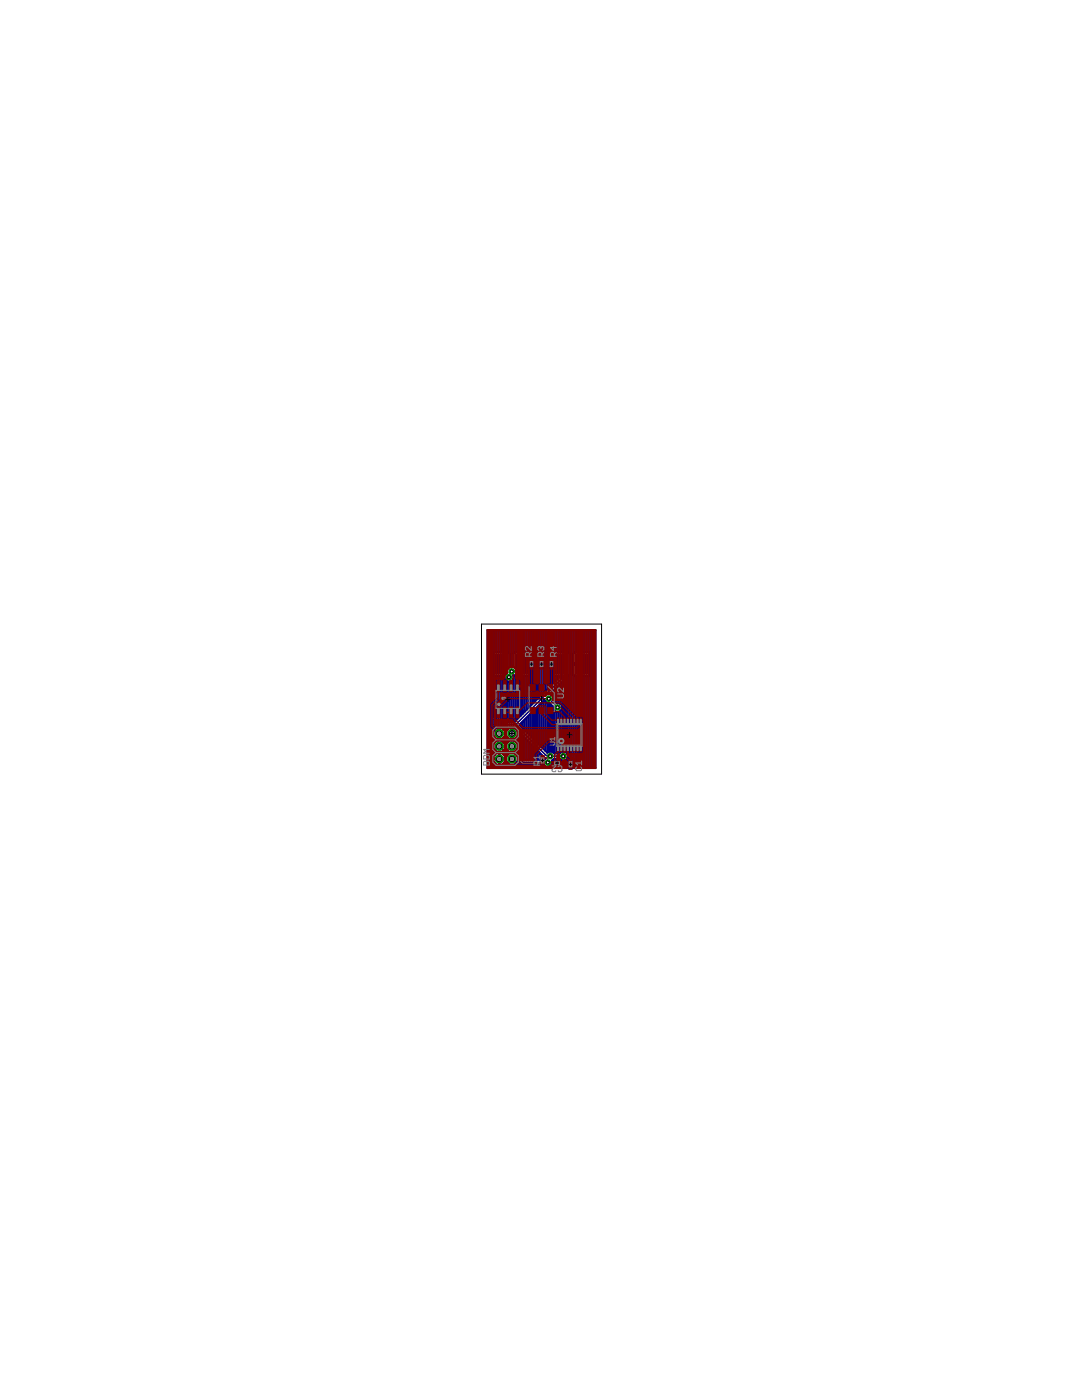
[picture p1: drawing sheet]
<svg xmlns="http://www.w3.org/2000/svg" width="216mm" height="279mm" viewBox="0 0 216 279" stroke-linecap="round" stroke-linejoin="round" font-family="sans-serif">
<path d="M100.1 132.3v.5zM99.8 132.5h.5zM104.1 132.3v.5zM103.8 132.5h.5zM112.1 132.3v.5zM111.8 132.5h.5zM116 132.3v.5zM115.8 132.5h.5z" fill="#000" stroke="#000" stroke-width=".2"/>
<g fill="#000080" stroke="#000080" stroke-width=".2">
<path d="M110.8 130.6h2.5v3.9h-2.5z"/>
<path d="M98.9 130.6h2.4v3.9h-2.4z"/>
<path d="M102.8 130.6h2.5v3.9h-2.5z"/>
<path d="M114.8 130.6h2.4v3.9h-2.4z"/>
</g>
<g fill="#000080" stroke="#000080" stroke-width=".42">
<path d="M118.8 125.8v27.5z"/>
<path d="M97.3 153.3h21.5z"/>
<path d="M97.3 125.8v27.5z"/>
<path d="M97.3 125.8h21.5z"/>
<path d="M98.4 151.4h1.2z"/>
<path d="M99.6 151.4v.1z"/>
<path d="M98.4 151.5h1.2z"/>
<path d="M98.4 151.5v.5z"/>
<path d="M98.4 152l.7 .7z"/>
<path d="M99.1 152.7h.5z"/>
<path d="M99.6 151.5v1.2z"/>
<path d="M99.6 151.5h.1z"/>
<path d="M99.7 151.5v1.2z"/>
<path d="M99.7 152.7h.4z"/>
<path d="M100.1 152.7l.7-.7z"/>
<path d="M100.8 151.5v.5z"/>
<path d="M99.7 151.5h1.1z"/>
<path d="M99.7 151.4v.1z"/>
<path d="M99.7 151.4h1.1z"/>
<path d="M100.8 151v.4z"/>
<path d="M100.1 150.2l.7 .8z"/>
<path d="M99.7 150.2h.4z"/>
<path d="M99.7 150.2v1.2z"/>
<path d="M99.6 151.4h.1z"/>
<path d="M99.6 150.2v1.2z"/>
<path d="M99.1 150.2h.5z"/>
<path d="M99.1 150.2l-.7 .8z"/>
<path d="M98.4 151v.4z"/>
<path d="M101 151v.9z"/>
<path d="M101 151.9l.7 .7z"/>
<path d="M101.7 152.6h.9z"/>
<path d="M103.3 151.9l-.7 .7z"/>
<path d="M103.3 151.8v.1z"/>
<path d="M103.3 151.8l.9 .9z"/>
<path d="M104.2 152.7h.4z"/>
<path d="M104.6 152.7h3.9z"/>
<path d="M108.5 152.7l.3 .2z"/>
<path d="M108.8 152.9l.3 .2z"/>
<path d="M109.1 153.1h.4z"/>
<path d="M109.5 153.1l.3-.2z"/>
<path d="M109.8 152.9l.3-.2z"/>
<path d="M110.2 152.3l-.1 .4z"/>
<path d="M110.2 152v.3z"/>
<path d="M110.1 151.8l.1 .2z"/>
<path d="M110.1 151.8l.2-.1z"/>
<path d="M110.5 151.4l-.2 .3z"/>
<path d="M110.5 151.4h1.2z"/>
<path d="M111.7 151.4l.2 .3z"/>
<path d="M111.9 151.7l.3 .1z"/>
<path d="M112.2 151.8h.4z"/>
<path d="M112.6 151.8l.3-.1z"/>
<path d="M112.9 151.7l.3-.3z"/>
<path d="M113.3 151.1l-.1 .3z"/>
<path d="M113.3 150.7v.4z"/>
<path d="M113.2 150.4l.1 .3z"/>
<path d="M112.9 150.1l.3 .3z"/>
<path d="M112.6 150l.3 .1z"/>
<path d="M112.2 150h.4z"/>
<path d="M111.9 150.1l.3-.1z"/>
<path d="M111.7 150.3l.2-.2z"/>
<path d="M110.5 150.3h1.2z"/>
<path d="M110.3 150.1l.2 .2z"/>
<path d="M110 150l.3 .1z"/>
<path d="M109.6 150h.4z"/>
<path d="M109.3 150.1l.3-.1z"/>
<path d="M109.3 150.1l-.1 .1z"/>
<path d="M103.7 144.7l5.5 5.5z"/>
<path d="M103.7 144.7l4.9-5z"/>
<path d="M108.6 139.7l.1 .2z"/>
<path d="M108.7 139.9l.3 .3z"/>
<path d="M109 140.2l.3 .1z"/>
<path d="M109.3 140.3h.4z"/>
<path d="M109.7 140.3l.6 .7z"/>
<path d="M110.3 141v.4z"/>
<path d="M110.3 141.4l.2 .3z"/>
<path d="M110.5 141.7l.2 .2z"/>
<path d="M110.7 141.9l.4 .2z"/>
<path d="M111.1 142.1h.3z"/>
<path d="M111.4 142.1l.4-.2z"/>
<path d="M111.8 141.9l.2-.2z"/>
<path d="M112.2 141.4l-.2 .3z"/>
<path d="M112.2 141v.4z"/>
<path d="M112 140.7l.2 .3z"/>
<path d="M111.8 140.4l.2 .3z"/>
<path d="M111.4 140.3l.4 .1z"/>
<path d="M111.1 140.3h.3z"/>
<path d="M110.4 139.6l.7 .7z"/>
<path d="M110.4 139.2v.4z"/>
<path d="M110.3 138.9l.1 .3z"/>
<path d="M110 138.6l.3 .3z"/>
<path d="M109.8 138.5l.2 .1z"/>
<path d="M109.8 138.5l2.8-2.8z"/>
<path d="M112.6 135.3v.4z"/>
<path d="M112.6 134.9v.4z"/>
<path d="M112.6 134.9h.8z"/>
<path d="M113.4 134.9l.2-.3z"/>
<path d="M113.6 130.4v4.2z"/>
<path d="M113.4 130.2l.2 .2z"/>
<path d="M110.7 130.2h2.7z"/>
<path d="M110.4 130.4l.3-.2z"/>
<path d="M110.4 130.4v4.2z"/>
<path d="M110.4 134.6l.3 .3z"/>
<path d="M110.7 134.9h.8z"/>
<path d="M111.5 134.9v.4z"/>
<path d="M111.5 135.3l-8.9 8.8z"/>
<path d="M101.5 144.1h1.1z"/>
<path d="M101.1 144.1h.4z"/>
<path d="M101.1 144.1l-1.1 1.1z"/>
<path d="M99.1 145.2h.9z"/>
<path d="M99.1 145.2l-.7 .7z"/>
<path d="M98.4 145.9v1z"/>
<path d="M98.4 146.9l.7 .7z"/>
<path d="M99.1 147.6h1z"/>
<path d="M100.1 147.6l.7-.7z"/>
<path d="M100.8 146v.9z"/>
<path d="M100.8 146l.7-.8z"/>
<path d="M101.5 145.2h1.1z"/>
<path d="M102.6 145.2l6.2 6.2z"/>
<path d="M108.8 151.4l-.3 .2z"/>
<path d="M104.6 151.6h3.9z"/>
<path d="M103.1 150.1l1.5 1.5z"/>
<path d="M102.9 149.9l.2 .2z"/>
<path d="M102.9 149.9l.4-.5z"/>
<path d="M103.3 148.4v1z"/>
<path d="M102.6 147.8l.7 .6z"/>
<path d="M101.7 147.8h.9z"/>
<path d="M101.7 147.8l-.7 .6z"/>
<path d="M101 148.4v1z"/>
<path d="M101 149.4l.4 .4z"/>
<path d="M100.8 149.3l.5 .5z"/>
<path d="M100.8 148.4v.9z"/>
<path d="M100.1 147.8l.7 .6z"/>
<path d="M99.1 147.8h1z"/>
<path d="M99.1 147.8l-.7 .6z"/>
<path d="M98.4 148.4v1z"/>
<path d="M98.4 149.4l.7 .7z"/>
<path d="M99.1 150.1h1z"/>
<path d="M100.1 150.1l.8 .8z"/>
<path d="M100.9 150.9h.2z"/>
<path d="M101.1 150.9l-.1 .1z"/>
<path d="M101.7 145.2h.9z"/>
<path d="M101.7 145.2l-.7 .7z"/>
<path d="M101 145.9v1z"/>
<path d="M101 146.9l.7 .7z"/>
<path d="M101.7 147.6h.9z"/>
<path d="M102.6 147.6l.7-.7z"/>
<path d="M103.3 145.9v1z"/>
<path d="M102.6 145.2l.7 .7z"/>
<path d="M101.4 130.2l.3 .2z"/>
<path d="M98.7 130.2h2.7z"/>
<path d="M98.5 130.4l.2-.2z"/>
<path d="M98.5 130.4v4.2z"/>
<path d="M98.5 134.6l.2 .3z"/>
<path d="M98.7 134.9h1.9z"/>
<path d="M100.6 134.9v.1z"/>
<path d="M100.6 135v.3z"/>
<path d="M100.6 135.3l.2 .3z"/>
<path d="M100.8 135.6l.2 .3z"/>
<path d="M101 135.9l.4 .1z"/>
<path d="M101.4 136h.3z"/>
<path d="M101.7 136l.4-.1z"/>
<path d="M102.3 135.6l-.2 .3z"/>
<path d="M102.5 135.3l-.2 .3z"/>
<path d="M102.5 134.9v.4z"/>
<path d="M102.4 134.8l.1 .1z"/>
<path d="M102.4 134.8h.2z"/>
<path d="M102.6 134.8l.1 .1z"/>
<path d="M102.7 134.9h2.7z"/>
<path d="M105.4 134.9l.3-.3z"/>
<path d="M105.7 130.4v4.2z"/>
<path d="M105.4 130.2l.3 .2z"/>
<path d="M102.7 130.2h2.7z"/>
<path d="M102.4 130.4l.3-.2z"/>
<path d="M102.4 130.4v2.7z"/>
<path d="M102.3 133.1h.1z"/>
<path d="M101.9 133.1h.4z"/>
<path d="M101.7 133.2l.2-.1z"/>
<path d="M101.7 130.4v2.8z"/>
<path d="M116.2 130.1v2.2z"/>
<path d="M115.8 132.3h.4z"/>
<path d="M115.8 130.1v2.2z"/>
<path d="M114.8 130.1h1z"/>
<path d="M114.7 130.2l.1-.1z"/>
<path d="M114.6 130.2h.1z"/>
<path d="M114.6 130.2l-.1 .1z"/>
<path d="M114.5 130.3l-.1 .1z"/>
<path d="M114.4 130.4v.1z"/>
<path d="M114.4 130.5v1.8z"/>
<path d="M114.4 132.3h1.4z"/>
<path d="M115.8 132.3v.4z"/>
<path d="M114.4 132.7h1.4z"/>
<path d="M114.4 132.7v1.8z"/>
<path d="M114.4 134.5v.2z"/>
<path d="M114.4 134.7l.1 .1z"/>
<path d="M114.5 134.8l.1 .1z"/>
<path d="M114.6 134.9h.1z"/>
<path d="M114.7 134.9h.1z"/>
<path d="M114.8 134.9h1z"/>
<path d="M115.8 132.7v2.2z"/>
<path d="M115.8 132.7h.4z"/>
<path d="M116.2 132.7v2.2z"/>
<path d="M116.2 134.9h1.1z"/>
<path d="M117.3 134.9h.1z"/>
<path d="M117.4 134.9h.1z"/>
<path d="M117.5 134.9l.1-.1z"/>
<path d="M117.7 134.7l-.1 .1z"/>
<path d="M117.7 134.5v.2z"/>
<path d="M117.7 132.7v1.8z"/>
<path d="M116.2 132.7h1.5z"/>
<path d="M116.2 132.3v.4z"/>
<path d="M116.2 132.3h1.5z"/>
<path d="M117.7 130.5v1.8z"/>
<path d="M117.7 130.4v.1z"/>
<path d="M117.6 130.3l.1 .1z"/>
<path d="M117.5 130.2l.1 .1z"/>
<path d="M117.4 130.2h.1z"/>
<path d="M117.3 130.1l.1 .1z"/>
<path d="M116.2 130.1h1.1z"/>
<path d="M118.5 125.8v27.5z"/>
<path d="M118.2 125.8v27.5z"/>
<path d="M117.8 125.8v27.5z"/>
<path d="M117.4 134.9v18.4z"/>
<path d="M117.4 132.3v.4z"/>
<path d="M117.4 125.8v4.4z"/>
<path d="M117.1 134.9v18.4z"/>
<path d="M117.1 132.3v.4z"/>
<path d="M117.1 125.8v4.3z"/>
<path d="M116.7 134.9v18.4z"/>
<path d="M116.7 132.3v.4z"/>
<path d="M116.7 125.8v4.3z"/>
<path d="M116.3 134.9v18.4z"/>
<path d="M116.3 132.3v.4z"/>
<path d="M116.3 125.8v4.3z"/>
<path d="M115.9 132.7v20.6z"/>
<path d="M115.9 125.8v6.5z"/>
<path d="M115.5 134.9v18.4z"/>
<path d="M115.5 132.3v.4z"/>
<path d="M115.5 125.8v4.3z"/>
<path d="M115.2 134.9v18.4z"/>
<path d="M115.2 132.3v.4z"/>
<path d="M115.2 125.8v4.3z"/>
<path d="M114.8 134.9v18.4z"/>
<path d="M114.8 132.3v.4z"/>
<path d="M114.8 125.8v4.3z"/>
<path d="M114.4 134.7v18.6z"/>
<path d="M114.4 132.3v.4z"/>
<path d="M114.4 125.8v4.6z"/>
<path d="M114 125.8v27.5z"/>
<path d="M113.7 125.8v27.5z"/>
<path d="M113.3 151.1v2.2z"/>
<path d="M113.3 134.9v15.8z"/>
<path d="M113.3 125.8v4.4z"/>
<path d="M112.9 151.7v1.6z"/>
<path d="M112.9 134.9v15.2z"/>
<path d="M112.9 125.8v4.4z"/>
<path d="M112.6 151.8v1.5z"/>
<path d="M112.6 135.8v14.2z"/>
<path d="M112.6 125.8v4.4z"/>
<path d="M112.2 151.8v1.5z"/>
<path d="M112.2 136.1v13.9z"/>
<path d="M112.2 125.8v4.4z"/>
<path d="M111.8 151.6v1.7z"/>
<path d="M111.8 141.9v8.3z"/>
<path d="M111.8 136.5v3.9z"/>
<path d="M111.8 125.8v4.4z"/>
<path d="M111.4 151.4v1.9z"/>
<path d="M111.4 142.1v8.2z"/>
<path d="M111.4 136.9v3.4z"/>
<path d="M111.4 134.9v.4z"/>
<path d="M111.4 125.8v4.4z"/>
<path d="M111.1 151.4v1.9z"/>
<path d="M111.1 142.1v8.2z"/>
<path d="M111.1 137.2v3z"/>
<path d="M111.1 134.9v.8z"/>
<path d="M111.1 125.8v4.4z"/>
<path d="M110.7 151.4v1.9z"/>
<path d="M110.7 141.9v8.4z"/>
<path d="M110.7 137.6v2.2z"/>
<path d="M110.7 134.9v1.2z"/>
<path d="M110.7 125.8v4.4z"/>
<path d="M110.3 151.7v1.6z"/>
<path d="M110.3 141v9.1z"/>
<path d="M110.3 138v1z"/>
<path d="M110.3 125.8v10.6z"/>
<path d="M109.9 152.8v.5z"/>
<path d="M109.9 140.6v9.4z"/>
<path d="M109.9 138.4v.2z"/>
<path d="M109.9 125.8v11z"/>
<path d="M109.6 153v.3z"/>
<path d="M109.6 140.3v9.7z"/>
<path d="M109.6 125.8v11.4z"/>
<path d="M109.2 153.1v.2z"/>
<path d="M109.2 140.3v9.9z"/>
<path d="M109.2 125.8v11.7z"/>
<path d="M108.8 152.9v.4z"/>
<path d="M108.8 140v9.8z"/>
<path d="M108.8 125.8v12.1z"/>
<path d="M108.4 152.7v.6z"/>
<path d="M108.4 151v.6z"/>
<path d="M108.4 139.9v9.6z"/>
<path d="M108.4 125.8v12.5z"/>
<path d="M108.1 152.7v.6z"/>
<path d="M108.1 150.6v1z"/>
<path d="M108.1 140.3v8.8z"/>
<path d="M108.1 125.8v12.9z"/>
<path d="M107.7 152.7v.6z"/>
<path d="M107.7 150.3v1.3z"/>
<path d="M107.7 140.6v8.1z"/>
<path d="M107.7 125.8v13.2z"/>
<path d="M107.3 152.7v.6z"/>
<path d="M107.3 149.9v1.7z"/>
<path d="M107.3 141v7.3z"/>
<path d="M107.3 125.8v13.6z"/>
<path d="M106.9 152.7v.6z"/>
<path d="M106.9 149.5v2.1z"/>
<path d="M106.9 141.4v6.6z"/>
<path d="M106.9 125.8v14z"/>
<path d="M106.6 152.7v.6z"/>
<path d="M106.6 149.2v2.4z"/>
<path d="M106.6 141.7v5.9z"/>
<path d="M106.6 125.8v14.4z"/>
<path d="M106.2 152.7v.6z"/>
<path d="M106.2 148.8v2.8z"/>
<path d="M106.2 142.1v5.1z"/>
<path d="M106.2 125.8v14.7z"/>
<path d="M105.8 152.7v.6z"/>
<path d="M105.8 148.4v3.2z"/>
<path d="M105.8 142.5v4.3z"/>
<path d="M105.8 125.8v15.1z"/>
<path d="M105.5 152.7v.6z"/>
<path d="M105.5 148v3.6z"/>
<path d="M105.5 142.9v3.6z"/>
<path d="M105.5 134.9v6.4z"/>
<path d="M105.5 125.8v4.4z"/>
<path d="M105.1 152.7v.6z"/>
<path d="M105.1 147.7v3.9z"/>
<path d="M105.1 143.2v2.9z"/>
<path d="M105.1 134.9v6.8z"/>
<path d="M105.1 125.8v4.4z"/>
<path d="M104.7 152.7v.6z"/>
<path d="M104.7 147.3v4.3z"/>
<path d="M104.7 143.6v2.1z"/>
<path d="M104.7 134.9v7.1z"/>
<path d="M104.7 125.8v4.4z"/>
<path d="M104.3 152.7v.6z"/>
<path d="M104.3 146.9v4.4z"/>
<path d="M104.3 144v1.3z"/>
<path d="M104.3 134.9v7.5z"/>
<path d="M104.3 125.8v4.4z"/>
<path d="M103.9 152.4v.9z"/>
<path d="M103.9 146.5v4.4z"/>
<path d="M103.9 144.4v.6z"/>
<path d="M103.9 134.9v7.9z"/>
<path d="M103.9 125.8v4.4z"/>
<path d="M103.6 152.1v1.2z"/>
<path d="M103.6 146.2v4.4z"/>
<path d="M103.6 134.9v8.3z"/>
<path d="M103.6 125.8v4.4z"/>
<path d="M103.2 152.1v1.2z"/>
<path d="M103.2 149.5v.7z"/>
<path d="M103.2 147v1.3z"/>
<path d="M103.2 134.9v8.6z"/>
<path d="M103.2 125.8v4.4z"/>
<path d="M102.8 152.4v.9z"/>
<path d="M102.8 147.4v.6z"/>
<path d="M102.8 134.9v9z"/>
<path d="M102.8 125.8v4.4z"/>
<path d="M102.4 152.6v.7z"/>
<path d="M102.4 147.6v.2z"/>
<path d="M102.4 135.4v8.7z"/>
<path d="M102.4 125.8v4.6z"/>
<path d="M102.1 152.6v.7z"/>
<path d="M102.1 147.6v.2z"/>
<path d="M102.1 135.9v8.2z"/>
<path d="M102.1 125.8v7.3z"/>
<path d="M101.7 152.6v.7z"/>
<path d="M101.7 147.6v.2z"/>
<path d="M101.7 136v8.1z"/>
<path d="M101.7 125.8v7.4z"/>
<path d="M101.3 152.3v1z"/>
<path d="M101.3 147.2v.9z"/>
<path d="M101.3 145.4v.2z"/>
<path d="M101.3 136v8.1z"/>
<path d="M101.3 125.8v4.4z"/>
<path d="M101 150.9v2.4z"/>
<path d="M101 145.8v3.6z"/>
<path d="M101 135.8v8.4z"/>
<path d="M101 125.8v4.4z"/>
<path d="M100.6 152.2v1.1z"/>
<path d="M100.6 151.4v.1z"/>
<path d="M100.6 150.6v.1z"/>
<path d="M100.6 147.1v1.2z"/>
<path d="M100.6 134.9v9.7z"/>
<path d="M100.6 125.8v4.4z"/>
<path d="M100.2 152.6v.7z"/>
<path d="M100.2 151.4v.1z"/>
<path d="M100.2 150.2v.1z"/>
<path d="M100.2 147.4v.5z"/>
<path d="M100.2 134.9v10.1z"/>
<path d="M100.2 125.8v4.4z"/>
<path d="M99.8 152.7v.6z"/>
<path d="M99.8 151.4v.1z"/>
<path d="M99.8 150.1v.1z"/>
<path d="M99.8 147.6v.2z"/>
<path d="M99.8 134.9v10.3z"/>
<path d="M99.8 125.8v4.4z"/>
<path d="M99.5 152.7v.6z"/>
<path d="M99.5 151.4v.1z"/>
<path d="M99.5 150.1v.1z"/>
<path d="M99.5 147.6v.2z"/>
<path d="M99.5 134.9v10.3z"/>
<path d="M99.5 125.8v4.4z"/>
<path d="M99.1 152.7v.6z"/>
<path d="M99.1 151.4v.1z"/>
<path d="M99.1 150.1v.2z"/>
<path d="M99.1 147.5v.3z"/>
<path d="M99.1 134.9v10.4z"/>
<path d="M99.1 125.8v4.4z"/>
<path d="M98.7 152.3v1z"/>
<path d="M98.7 151.4v.1z"/>
<path d="M98.7 149.7v.9z"/>
<path d="M98.7 147.1v1.1z"/>
<path d="M98.7 134.9v10.7z"/>
<path d="M98.7 125.8v4.4z"/>
<path d="M98.3 125.8v27.5z"/>
<path d="M98 125.8v27.5z"/>
<path d="M97.6 125.8v27.5z"/>
</g>
<g fill="#000080" stroke="#000080" stroke-width=".32">
<path d="M109.8 150.9h2.6z"/>
<path d="M109 150.8h.7z"/>
<path d="M102.9 144.7l6.1 6.1z"/>
<path d="M101.3 144.7h1.6z"/>
<path d="M101.3 144.7l-1.7 1.7z"/>
<path d="M109.7 150.8l.1 .1z"/>
<path d="M112.1 132.5v3z"/>
<path d="M112.1 135.5l-9.2 9.2z"/>
</g>
<g fill="#000080" stroke="#000080" stroke-width=".25">
<path d="M109.5 139.4l1.8 1.8z"/>
<path d="M100.1 133.6l1.5 1.5z"/>
<path d="M100.1 132.5v1.1z"/>
<path d="M104.4 152.1h4.9z"/>
<path d="M102.6 150.3l1.8 1.8z"/>
<path d="M101.1 150.3h1.5z"/>
<path d="M99.7 148.9l1.4 1.4z"/>
<path d="M99.6 148.9h.1z"/>
<path d="M102.1 134h.5z"/>
<path d="M104.1 132.5l-1.5 1.5z"/>
</g>
<circle cx="102.2" cy="151.5" r=".83" fill="#008000" stroke="#008000" stroke-width=".2"/>
<circle cx="102.2" cy="151.5" r=".51" fill="#fff" stroke="#000" stroke-width=".2"/>
<circle cx="99.6" cy="151.5" r=".83" fill="#008000" stroke="#008000" stroke-width=".2"/>
<circle cx="99.6" cy="151.5" r=".51" fill="#fff" stroke="#000" stroke-width=".2"/>
<circle cx="102.2" cy="148.9" r=".83" fill="#008000" stroke="#008000" stroke-width=".2"/>
<circle cx="102.2" cy="148.9" r=".51" fill="#fff" stroke="#000" stroke-width=".2"/>
<circle cx="99.6" cy="148.9" r=".83" fill="#008000" stroke="#008000" stroke-width=".2"/>
<circle cx="99.6" cy="148.9" r=".51" fill="#fff" stroke="#000" stroke-width=".2"/>
<circle cx="102.2" cy="146.4" r=".83" fill="#008000" stroke="#008000" stroke-width=".2"/>
<circle cx="102.2" cy="146.4" r=".51" fill="#fff" stroke="#000" stroke-width=".2"/>
<circle cx="99.6" cy="146.4" r=".83" fill="#008000" stroke="#008000" stroke-width=".2"/>
<circle cx="99.6" cy="146.4" r=".51" fill="#fff" stroke="#000" stroke-width=".2"/>
<circle cx="109.8" cy="150.9" r=".51" fill="#008000" stroke="#008000" stroke-width=".2"/>
<circle cx="109.8" cy="150.9" r=".3" fill="#fff" stroke="#000" stroke-width=".2"/>
<circle cx="112.4" cy="150.9" r=".51" fill="#008000" stroke="#008000" stroke-width=".2"/>
<circle cx="112.4" cy="150.9" r=".3" fill="#fff" stroke="#000" stroke-width=".2"/>
<circle cx="111.3" cy="141.2" r=".51" fill="#008000" stroke="#008000" stroke-width=".2"/>
<circle cx="111.3" cy="141.2" r=".3" fill="#fff" stroke="#000" stroke-width=".2"/>
<circle cx="109.5" cy="139.4" r=".51" fill="#008000" stroke="#008000" stroke-width=".2"/>
<circle cx="109.5" cy="139.4" r=".3" fill="#fff" stroke="#000" stroke-width=".2"/>
<circle cx="101.6" cy="135.1" r=".51" fill="#008000" stroke="#008000" stroke-width=".2"/>
<circle cx="101.6" cy="135.1" r=".3" fill="#fff" stroke="#000" stroke-width=".2"/>
<circle cx="109.3" cy="152.2" r=".51" fill="#008000" stroke="#008000" stroke-width=".2"/>
<circle cx="109.3" cy="152.2" r=".3" fill="#fff" stroke="#000" stroke-width=".2"/>
<circle cx="102.1" cy="134" r=".51" fill="#008000" stroke="#008000" stroke-width=".2"/>
<circle cx="102.1" cy="134" r=".3" fill="#fff" stroke="#000" stroke-width=".2"/>
<g fill="#800000" stroke="#800000" stroke-width=".2">
<path d="M111.2 149.1h.3v1h-.3z"/>
<path d="M111.8 149.1h.3v1h-.3z"/>
<path d="M112.5 149.1h.3v1h-.3z"/>
<path d="M113.2 149.1h.3v1h-.3z"/>
<path d="M113.8 149.1h.3v1h-.3z"/>
<path d="M114.4 149.1h.3v1h-.3z"/>
<path d="M115.1 149.1h.3v1h-.3z"/>
<path d="M115.7 149.1h.3v1h-.3z"/>
<path d="M115.7 143.3h.3v1h-.3z"/>
<path d="M115.1 143.3h.3v1h-.3z"/>
<path d="M114.4 143.3h.3v1h-.3z"/>
<path d="M113.8 143.3h.3v1h-.3z"/>
<path d="M113.2 143.3h.3v1h-.3z"/>
<path d="M112.5 143.3h.3v1h-.3z"/>
<path d="M111.8 143.3h.3v1h-.3z"/>
<path d="M111.2 143.3h.3v1h-.3z"/>
<path d="M113.5 151.8h.6v.5h-.6z"/>
<path d="M113.5 152.8h.6v.5h-.6z"/>
<path d="M108 152h.6v.5h-.6z"/>
<path d="M108 151h.6v.5h-.6z"/>
<path d="M111.4 152h.5v.6h-.5z"/>
<path d="M110.4 152h.5v.6h-.5z"/>
<path d="M99.1 141.1h.6v2.2h-.6z"/>
<path d="M100.4 141.1h.6v2.2h-.6z"/>
<path d="M101.7 141.1h.6v2.2h-.6z"/>
<path d="M103 141.1h.5v2.2h-.5z"/>
<path d="M103 135.8h.5v2.2h-.5z"/>
<path d="M101.7 135.8h.6v2.2h-.6z"/>
<path d="M100.4 135.8h.6v2.2h-.6z"/>
<path d="M99.1 135.8h.6v2.2h-.6z"/>
<path d="M109.3 136.6h1v1.2h-1z"/>
<path d="M107.5 136.6h1.1v1.2h-1.1z"/>
<path d="M105.8 136.6h1v1.2h-1z"/>
<path d="M105.8 141.2h1v1.2h-1z"/>
<path d="M107.5 141.2h1.1v1.2h-1.1z"/>
<path d="M109.3 141.2h1v1.2h-1z"/>
<path d="M105.8 132.8h.6v.5h-.6z"/>
<path d="M105.8 131.8h.6v.5h-.6z"/>
<path d="M107.8 132.8h.6v.5h-.6z"/>
<path d="M107.8 131.8h.6v.5h-.6z"/>
<path d="M109.7 132.8h.6v.5h-.6z"/>
<path d="M109.7 131.8h.6v.5h-.6z"/>
</g>
<g fill="#800000" stroke="#800000" stroke-width=".42">
<path d="M111.6 150.5l-.1 .2z"/>
<path d="M111.5 150.7v.4z"/>
<path d="M111.5 151.1l.1 .3z"/>
<path d="M111.6 151.4l.1 .1z"/>
<path d="M111.7 151.5v.8z"/>
<path d="M111.4 151.5h.3z"/>
<path d="M111.2 151.6l.2-.1z"/>
<path d="M111.2 150.8v.8z"/>
<path d="M111.2 150.8l.3-.3z"/>
<path d="M113.3 148.6v1z"/>
<path d="M113.1 148.6h.2z"/>
<path d="M113 148.7l.1-.1z"/>
<path d="M112.3 148.7h.6z"/>
<path d="M111.5 147.9l.8 .8z"/>
<path d="M111.2 147.6l.3 .3z"/>
<path d="M109.7 147.6h1.5z"/>
<path d="M109.3 147.6h.4z"/>
<path d="M109.3 147.6l-2.5 2.5z"/>
<path d="M106.8 150.1l-.3 .3z"/>
<path d="M106.5 150.4v1.4z"/>
<path d="M103.3 151.8h3.2z"/>
<path d="M103.3 151v.8z"/>
<path d="M102.6 150.3l.7 .7z"/>
<path d="M101.7 150.3h.9z"/>
<path d="M101.7 150.3l-.7 .7z"/>
<path d="M101 151v.9z"/>
<path d="M101 151.9l.7 .7z"/>
<path d="M101.7 152.6h.8z"/>
<path d="M102.5 152.6l.2 .2z"/>
<path d="M102.7 152.8h.5z"/>
<path d="M103.2 152.8h3.6z"/>
<path d="M106.8 152.8h.4z"/>
<path d="M107.2 152.8h.5z"/>
<path d="M107.7 152.8l.1 .1z"/>
<path d="M107.8 152.9h.9z"/>
<path d="M108.8 152.9l.3 .2z"/>
<path d="M109.1 153.1h.4z"/>
<path d="M109.5 153.1l.3-.2z"/>
<path d="M109.8 152.9l.2-.2z"/>
<path d="M110 152.8l.2 .2z"/>
<path d="M110.2 153h.9z"/>
<path d="M111.1 153h.1z"/>
<path d="M111.2 153h.2z"/>
<path d="M111.4 153h.3z"/>
<path d="M111.7 152.3v.7z"/>
<path d="M111.7 153h.3z"/>
<path d="M112 153h.1z"/>
<path d="M112.1 153h.1z"/>
<path d="M112.2 153l.1-.1z"/>
<path d="M112.3 152.8v.1z"/>
<path d="M112.4 152.7l-.1 .1z"/>
<path d="M112.4 152.3v.4z"/>
<path d="M111.7 152.3h.7z"/>
<path d="M112.4 151.9v.4z"/>
<path d="M112.3 151.8l.1 .1z"/>
<path d="M112.3 151.8h.3z"/>
<path d="M112.6 151.8l.2-.1z"/>
<path d="M112.8 151.7l.3 .4z"/>
<path d="M113.1 152.1v.4z"/>
<path d="M113.2 152.5l-.1 .1z"/>
<path d="M113.1 152.6v.1z"/>
<path d="M113.1 152.7v.3z"/>
<path d="M113.1 153h.7z"/>
<path d="M113.1 153v.3z"/>
<path d="M97.3 153.3h15.8z"/>
<path d="M97.3 125.8v27.5z"/>
<path d="M97.3 125.8h21.5z"/>
<path d="M118.8 125.8v27.5z"/>
<path d="M114.6 153.3h4.2z"/>
<path d="M114.6 153v.3z"/>
<path d="M113.8 153h.8z"/>
<path d="M114.6 152.7v.3z"/>
<path d="M114.6 152.6v.1z"/>
<path d="M114.5 152.5l.1 .1z"/>
<path d="M114.5 151.6v.9z"/>
<path d="M114.3 151.4l.2 .2z"/>
<path d="M114 151.4h.3z"/>
<path d="M113.3 150.7l.7 .7z"/>
<path d="M113.2 150.5l.1 .2z"/>
<path d="M113.3 149.6v.9z"/>
<path d="M113.3 150.5h.2z"/>
<path d="M113.5 150.5h.1z"/>
<path d="M113.7 150.5h.6z"/>
<path d="M114.3 150.5h.6z"/>
<path d="M114.9 150.5h.7z"/>
<path d="M115.6 150.5h.6z"/>
<path d="M116.2 150.5l.3-.3z"/>
<path d="M116.5 148.9v1.3z"/>
<path d="M116.2 148.7l.3 .2z"/>
<path d="M115.6 148.7h.6z"/>
<path d="M114.9 148.7h.7z"/>
<path d="M114.3 148.7h.6z"/>
<path d="M113.7 148.7h.6z"/>
<path d="M113.5 148.6l.1 .1z"/>
<path d="M113.3 148.6h.2z"/>
<path d="M109.3 132h.7z"/>
<path d="M109.3 132v.3z"/>
<path d="M109.3 132.3v.2z"/>
<path d="M109.3 132.5l.1 .1z"/>
<path d="M109.3 132.6v.9z"/>
<path d="M109.3 133.5l.2 .1z"/>
<path d="M109.5 133.6v2.6z"/>
<path d="M109.1 136.2h.4z"/>
<path d="M108.9 136.4l.2-.2z"/>
<path d="M108.7 136.2l.2 .2z"/>
<path d="M108.6 136.2h.1z"/>
<path d="M108.6 133.6v2.6z"/>
<path d="M108.8 133.5l-.2 .1z"/>
<path d="M108.8 132.6v.9z"/>
<path d="M108.8 132.5l-.1 .1z"/>
<path d="M108.8 132.3v.2z"/>
<path d="M108.8 132v.3z"/>
<path d="M108.1 132h.7z"/>
<path d="M108.8 131.7v.3z"/>
<path d="M108.8 131.6v.1z"/>
<path d="M108.7 131.5l.1 .1z"/>
<path d="M108.6 131.4l.1 .1z"/>
<path d="M108.5 131.4h.1z"/>
<path d="M108.4 131.3l.1 .1z"/>
<path d="M108.1 131.3h.3z"/>
<path d="M108.1 131.3v.7z"/>
<path d="M107.7 131.3h.4z"/>
<path d="M107.6 131.4l.1-.1z"/>
<path d="M107.5 131.4h.1z"/>
<path d="M107.4 131.5l.1-.1z"/>
<path d="M107.4 131.5l-.1 .1z"/>
<path d="M107.3 131.6v.1z"/>
<path d="M107.3 131.7v.3z"/>
<path d="M107.3 132h.8z"/>
<path d="M107.3 132v.3z"/>
<path d="M107.3 132.3v.2z"/>
<path d="M107.3 132.5l.1 .1z"/>
<path d="M107.4 132.6v.9z"/>
<path d="M107.4 133.5l.1 .1z"/>
<path d="M107.5 133.6v2.6z"/>
<path d="M107.4 136.2h.1z"/>
<path d="M107.4 136.2l-.2 .2z"/>
<path d="M107 136.2l.2 .2z"/>
<path d="M106.6 136.2h.4z"/>
<path d="M106.6 133.6v2.6z"/>
<path d="M106.8 133.5l-.2 .1z"/>
<path d="M106.8 132.6v.9z"/>
<path d="M106.8 132.5l-.1 .1z"/>
<path d="M106.8 132.3v.2z"/>
<path d="M106.8 132v.3z"/>
<path d="M106.1 132h.7z"/>
<path d="M106.8 131.7v.3z"/>
<path d="M106.8 131.6v.1z"/>
<path d="M106.7 131.5l.1 .1z"/>
<path d="M106.6 131.4l.1 .1z"/>
<path d="M106.5 131.4h.1z"/>
<path d="M106.4 131.3l.1 .1z"/>
<path d="M106.1 131.3h.3z"/>
<path d="M106.1 131.3v.7z"/>
<path d="M105.7 131.3h.4z"/>
<path d="M105.6 131.4l.1-.1z"/>
<path d="M105.5 131.4h.1z"/>
<path d="M105.5 131.4l-.1 .1z"/>
<path d="M105.4 131.5l-.1 .1z"/>
<path d="M105.3 131.6v.1z"/>
<path d="M105.3 131.7v.3z"/>
<path d="M105.3 132h.8z"/>
<path d="M105.3 132v.3z"/>
<path d="M105.3 132.3v.2z"/>
<path d="M105.3 132.5l.1 .1z"/>
<path d="M105.3 132.6v.9z"/>
<path d="M105.3 133.5l.2 .1z"/>
<path d="M105.5 133.6v2.7z"/>
<path d="M105.5 136.3l-.1 .2z"/>
<path d="M105.4 136.5v1.5z"/>
<path d="M105.4 138l.2 .2z"/>
<path d="M105.6 138.2h1.4z"/>
<path d="M107 138.2l.2-.2z"/>
<path d="M107.2 138l.2 .2z"/>
<path d="M107.4 138.2h1.3z"/>
<path d="M108.7 138.2l.2-.2z"/>
<path d="M108.9 138l.2 .2z"/>
<path d="M109.1 138.2h1.4z"/>
<path d="M110.7 138l-.2 .2z"/>
<path d="M110.7 136.5v1.5z"/>
<path d="M110.6 136.3l.1 .2z"/>
<path d="M110.6 133.6v2.7z"/>
<path d="M110.6 133.6l.2-.1z"/>
<path d="M110.8 132.6v.9z"/>
<path d="M110.8 132.5l-.1 .1z"/>
<path d="M110.8 132.3v.2z"/>
<path d="M110.8 132v.3z"/>
<path d="M110 132h.8z"/>
<path d="M110.8 131.7v.3z"/>
<path d="M110.8 131.6v.1z"/>
<path d="M110.7 131.5l.1 .1z"/>
<path d="M110.6 131.4l.1 .1z"/>
<path d="M110.5 131.4h.1z"/>
<path d="M110.4 131.3l.1 .1z"/>
<path d="M110 131.3h.4z"/>
<path d="M110 131.3v.7z"/>
<path d="M109.7 131.3h.3z"/>
<path d="M109.6 131.4l.1-.1z"/>
<path d="M109.5 131.4h.1z"/>
<path d="M109.4 131.5l.1-.1z"/>
<path d="M109.4 131.5l-.1 .1z"/>
<path d="M109.3 131.6v.1z"/>
<path d="M109.3 131.7v.3z"/>
<path d="M103.3 135.4v1.5z"/>
<path d="M103 135.4h.3z"/>
<path d="M103 134.5v.9z"/>
<path d="M103 134.4v.1z"/>
<path d="M103 134.2v.2z"/>
<path d="M103 133.8v.4z"/>
<path d="M102.9 133.5l.1 .3z"/>
<path d="M102.6 133.2l.3 .3z"/>
<path d="M102.3 133.1l.3 .1z"/>
<path d="M101.9 133.1h.4z"/>
<path d="M101.6 133.2l.3-.1z"/>
<path d="M101.3 133.5l.3-.3z"/>
<path d="M101.3 133.5l-.1 .3z"/>
<path d="M101.2 133.8v.4z"/>
<path d="M101.2 134.2v.1z"/>
<path d="M101 134.3h.2z"/>
<path d="M101 134.3l-.2 .3z"/>
<path d="M100.8 134.6l-.2 .3z"/>
<path d="M100.6 134.9v.4z"/>
<path d="M100.6 135.3l-.1 .1z"/>
<path d="M100.2 135.4h.3z"/>
<path d="M100.2 135.4l-.1 .2z"/>
<path d="M99.9 135.4l.2 .2z"/>
<path d="M99 135.4h.9z"/>
<path d="M98.7 135.7l.3-.3z"/>
<path d="M98.7 135.7v2.5z"/>
<path d="M98.7 138.2l.2 .2z"/>
<path d="M98.9 138.4v.8z"/>
<path d="M97.9 140.1l1-.9z"/>
<path d="M97.9 140.1l-.3 .3z"/>
<path d="M97.6 140.4v4.3z"/>
<path d="M97.6 144.7v.4z"/>
<path d="M97.6 145.1l.8 .9z"/>
<path d="M98.4 146v.9z"/>
<path d="M98.4 146.9l.7 .7z"/>
<path d="M99.1 147.6h1z"/>
<path d="M100.1 147.6l.7-.7z"/>
<path d="M100.8 145.9v1z"/>
<path d="M100.1 145.2l.7 .7z"/>
<path d="M99.3 145.2h.8z"/>
<path d="M98.7 144.7l.6 .5z"/>
<path d="M98.7 140.9v3.8z"/>
<path d="M98.7 140.9l1.3-1.2z"/>
<path d="M100 139.2v.5z"/>
<path d="M100 138.4v.8z"/>
<path d="M100.1 138.3l-.1 .1z"/>
<path d="M100.1 138.3l.1 .2z"/>
<path d="M100.2 138.5h1z"/>
<path d="M101.2 138.5l.1-.2z"/>
<path d="M101.3 138.3l.2 .2z"/>
<path d="M101.5 138.5h.9z"/>
<path d="M102.4 138.5l.2-.2z"/>
<path d="M102.6 138.3l.1 .1z"/>
<path d="M102.7 138.4l.1 .1z"/>
<path d="M102.8 138.5h.1z"/>
<path d="M102.9 138.5h.4z"/>
<path d="M103.3 136.9v1.6z"/>
<path d="M103.3 138.5h.3z"/>
<path d="M103.6 138.5h.1z"/>
<path d="M103.7 138.5l.1-.1z"/>
<path d="M103.8 138.4l.1-.1z"/>
<path d="M104 138.2l-.1 .1z"/>
<path d="M104 138.1v.1z"/>
<path d="M104 136.9v1.2z"/>
<path d="M103.3 136.9h.7z"/>
<path d="M104 135.8v1.1z"/>
<path d="M104 135.7v.1z"/>
<path d="M103.9 135.6l.1 .1z"/>
<path d="M103.8 135.5l.1 .1z"/>
<path d="M103.7 135.4l.1 .1z"/>
<path d="M103.6 135.4h.1z"/>
<path d="M103.3 135.4h.3z"/>
<path d="M101.7 145.2h.9z"/>
<path d="M101.7 145.2l-.7 .7z"/>
<path d="M101 145.9v1z"/>
<path d="M101 146.9l.7 .7z"/>
<path d="M101.7 147.6h.9z"/>
<path d="M102.6 147.6l.7-.7z"/>
<path d="M103.3 145.9v1z"/>
<path d="M102.6 145.2l.7 .7z"/>
<path d="M99.1 147.8h1z"/>
<path d="M99.1 147.8l-.7 .6z"/>
<path d="M98.4 148.4v1z"/>
<path d="M98.4 149.4l.7 .7z"/>
<path d="M99.1 150.1h1z"/>
<path d="M100.1 150.1l.7-.7z"/>
<path d="M100.8 148.4v1z"/>
<path d="M100.1 147.8l.7 .6z"/>
<path d="M101.7 147.8h.9z"/>
<path d="M101.7 147.8l-.7 .6z"/>
<path d="M101 148.4v1z"/>
<path d="M101 149.4l.7 .7z"/>
<path d="M101.7 150.1h.9z"/>
<path d="M102.6 150.1l.7-.7z"/>
<path d="M103.3 148.4v1z"/>
<path d="M102.6 147.8l.7 .6z"/>
<path d="M98.4 151.4h1.2z"/>
<path d="M99.6 151.4v.1z"/>
<path d="M98.4 151.5h1.2z"/>
<path d="M98.4 151.5v.5z"/>
<path d="M98.4 152l.7 .7z"/>
<path d="M99.1 152.7h.5z"/>
<path d="M99.6 151.5v1.2z"/>
<path d="M99.6 151.5h.1z"/>
<path d="M99.7 151.5v1.2z"/>
<path d="M99.7 152.7h.4z"/>
<path d="M100.1 152.7l.7-.7z"/>
<path d="M100.8 151.5v.5z"/>
<path d="M99.7 151.5h1.1z"/>
<path d="M99.7 151.4v.1z"/>
<path d="M99.7 151.4h1.1z"/>
<path d="M100.8 151v.4z"/>
<path d="M100.1 150.2l.7 .8z"/>
<path d="M99.7 150.2h.4z"/>
<path d="M99.7 150.2v1.2z"/>
<path d="M99.6 151.4h.1z"/>
<path d="M99.6 150.2v1.2z"/>
<path d="M99.1 150.2h.5z"/>
<path d="M99.1 150.2l-.7 .8z"/>
<path d="M98.4 151v.4z"/>
<path d="M98.7 140.9l.3-.2z"/>
<path d="M98.7 140.9v2.5z"/>
<path d="M98.7 143.4l.3 .3z"/>
<path d="M99 143.7h.9z"/>
<path d="M99.9 143.7l.2-.2z"/>
<path d="M100.1 143.5l.1 .2z"/>
<path d="M100.2 143.7h1z"/>
<path d="M101.2 143.7l.1-.2z"/>
<path d="M101.3 143.5l.2 .2z"/>
<path d="M101.5 143.7h.6z"/>
<path d="M102.1 143.7l2 2z"/>
<path d="M104.1 145.7h.5z"/>
<path d="M104.6 145.7h10.8z"/>
<path d="M115.4 145.7l.3-.3z"/>
<path d="M116.4 144.7l-.7 .7z"/>
<path d="M116.4 144.4v.3z"/>
<path d="M116.5 143.9v.5z"/>
<path d="M116.5 143.1v.7z"/>
<path d="M116.2 142.9l.3 .2z"/>
<path d="M115.6 142.9h.6z"/>
<path d="M115.1 142.9h.5z"/>
<path d="M112.3 140l2.8 2.9z"/>
<path d="M112 139.7l.3 .3z"/>
<path d="M110.4 139.7h1.6z"/>
<path d="M110.4 139.6v.1z"/>
<path d="M110.4 139.2v.4z"/>
<path d="M110.3 138.9l.1 .3z"/>
<path d="M110 138.6l.3 .3z"/>
<path d="M109.7 138.5l.3 .1z"/>
<path d="M109.3 138.5h.4z"/>
<path d="M109 138.6l.3-.1z"/>
<path d="M109 138.6l-.3 .3z"/>
<path d="M101.8 138.9h6.9z"/>
<path d="M101.3 138.9h.5z"/>
<path d="M99.5 140.7l1.8-1.8z"/>
<path d="M99 140.7h.5z"/>
<path d="M118.5 125.8v27.5z"/>
<path d="M118.2 125.8v27.5z"/>
<path d="M117.8 125.8v27.5z"/>
<path d="M117.4 125.8v27.5z"/>
<path d="M117.1 125.8v27.5z"/>
<path d="M116.7 125.8v27.5z"/>
<path d="M116.3 150.4v2.9z"/>
<path d="M116.3 144.8v4z"/>
<path d="M116.3 125.8v17.1z"/>
<path d="M115.9 150.5v2.8z"/>
<path d="M115.9 145.2v3.5z"/>
<path d="M115.9 125.8v17.1z"/>
<path d="M115.5 150.5v2.8z"/>
<path d="M115.5 145.6v3.1z"/>
<path d="M115.5 125.8v17.1z"/>
<path d="M115.2 150.5v2.8z"/>
<path d="M115.2 145.7v3z"/>
<path d="M115.2 125.8v17.1z"/>
<path d="M114.8 150.5v2.8z"/>
<path d="M114.8 145.7v3z"/>
<path d="M114.8 125.8v16.7z"/>
<path d="M114.4 150.5v1z"/>
<path d="M114.4 145.7v3z"/>
<path d="M114.4 125.8v16.3z"/>
<path d="M114 150.5v.9z"/>
<path d="M114 145.7v3z"/>
<path d="M114 125.8v16z"/>
<path d="M113.7 150.5v.6z"/>
<path d="M113.7 145.7v3z"/>
<path d="M113.7 125.8v15.6z"/>
<path d="M113.3 150.5v.2z"/>
<path d="M113.3 145.7v2.9z"/>
<path d="M113.3 125.8v15.2z"/>
<path d="M112.9 151.9v1.4z"/>
<path d="M112.9 145.7v3z"/>
<path d="M112.9 125.8v14.9z"/>
<path d="M112.6 151.8v1.5z"/>
<path d="M112.6 145.7v3z"/>
<path d="M112.6 125.8v14.5z"/>
<path d="M112.2 153v.3z"/>
<path d="M112.2 145.7v2.8z"/>
<path d="M112.2 125.8v14.1z"/>
<path d="M111.8 153v.3z"/>
<path d="M111.8 145.7v2.5z"/>
<path d="M111.8 125.8v13.9z"/>
<path d="M111.4 153v.3z"/>
<path d="M111.4 150.6v.9z"/>
<path d="M111.4 145.7v2.1z"/>
<path d="M111.4 125.8v13.9z"/>
<path d="M111.1 153v.3z"/>
<path d="M111.1 145.7v1.9z"/>
<path d="M111.1 125.8v13.9z"/>
<path d="M110.7 153v.3z"/>
<path d="M110.7 145.7v1.9z"/>
<path d="M110.7 138v1.7z"/>
<path d="M110.7 133.5v2.9z"/>
<path d="M110.7 125.8v5.7z"/>
<path d="M110.3 153v.3z"/>
<path d="M110.3 145.7v1.9z"/>
<path d="M110.3 138.2v.8z"/>
<path d="M110.3 125.8v5.5z"/>
<path d="M109.9 152.8v.5z"/>
<path d="M109.9 145.7v1.9z"/>
<path d="M109.9 138.2v.4z"/>
<path d="M109.9 125.8v5.5z"/>
<path d="M109.6 153v.3z"/>
<path d="M109.6 145.7v1.9z"/>
<path d="M109.6 138.2v.3z"/>
<path d="M109.6 125.8v5.6z"/>
<path d="M109.2 153.1v.2z"/>
<path d="M109.2 145.7v2z"/>
<path d="M109.2 138.2v.4z"/>
<path d="M109.2 125.8v10.4z"/>
<path d="M108.8 152.9v.4z"/>
<path d="M108.8 145.7v2.3z"/>
<path d="M108.8 138.1v.7z"/>
<path d="M108.8 125.8v10.5z"/>
<path d="M108.4 152.9v.4z"/>
<path d="M108.4 145.7v2.7z"/>
<path d="M108.4 138.2v.7z"/>
<path d="M108.4 125.8v5.5z"/>
<path d="M108.1 152.9v.4z"/>
<path d="M108.1 145.7v3.1z"/>
<path d="M108.1 138.2v.7z"/>
<path d="M108.1 125.8v5.5z"/>
<path d="M107.7 152.8v.5z"/>
<path d="M107.7 145.7v3.5z"/>
<path d="M107.7 138.2v.7z"/>
<path d="M107.7 125.8v5.5z"/>
<path d="M107.3 152.8v.5z"/>
<path d="M107.3 145.7v3.8z"/>
<path d="M107.3 138.1v.8z"/>
<path d="M107.3 132.4v3.9z"/>
<path d="M107.3 125.8v5.8z"/>
<path d="M106.9 152.8v.5z"/>
<path d="M106.9 145.7v4.2z"/>
<path d="M106.9 138.2v.7z"/>
<path d="M106.9 125.8v10.4z"/>
<path d="M106.6 152.8v.5z"/>
<path d="M106.6 145.7v4.6z"/>
<path d="M106.6 138.2v.7z"/>
<path d="M106.6 125.8v5.6z"/>
<path d="M106.2 152.8v.5z"/>
<path d="M106.2 145.7v6.1z"/>
<path d="M106.2 138.2v.7z"/>
<path d="M106.2 125.8v5.5z"/>
<path d="M105.8 152.8v.5z"/>
<path d="M105.8 145.7v6.1z"/>
<path d="M105.8 138.2v.7z"/>
<path d="M105.8 125.8v5.5z"/>
<path d="M105.5 152.8v.5z"/>
<path d="M105.5 145.7v6.1z"/>
<path d="M105.5 138v.9z"/>
<path d="M105.5 133.5v2.9z"/>
<path d="M105.5 125.8v5.6z"/>
<path d="M105.1 152.8v.5z"/>
<path d="M105.1 145.7v6.1z"/>
<path d="M105.1 125.8v13.1z"/>
<path d="M104.7 152.8v.5z"/>
<path d="M104.7 145.7v6.1z"/>
<path d="M104.7 125.8v13.1z"/>
<path d="M104.3 152.8v.5z"/>
<path d="M104.3 145.7v6.1z"/>
<path d="M104.3 125.8v13.1z"/>
<path d="M103.9 152.8v.5z"/>
<path d="M103.9 145.6v6.2z"/>
<path d="M103.9 138.3v.6z"/>
<path d="M103.9 125.8v9.8z"/>
<path d="M103.6 152.8v.5z"/>
<path d="M103.6 145.2v6.6z"/>
<path d="M103.6 138.5v.4z"/>
<path d="M103.6 125.8v9.6z"/>
<path d="M103.2 152.8v.5z"/>
<path d="M103.2 149.5v1.4z"/>
<path d="M103.2 147v1.3z"/>
<path d="M103.2 144.8v1z"/>
<path d="M103.2 138.5v.4z"/>
<path d="M103.2 125.8v9.6z"/>
<path d="M102.8 152.8v.5z"/>
<path d="M102.8 149.9v.6z"/>
<path d="M102.8 147.4v.6z"/>
<path d="M102.8 144.4v1z"/>
<path d="M102.8 138.5v.4z"/>
<path d="M102.8 125.8v7.6z"/>
<path d="M102.4 152.6v.7z"/>
<path d="M102.4 150.1v.2z"/>
<path d="M102.4 147.6v.2z"/>
<path d="M102.4 144.1v1.1z"/>
<path d="M102.4 138.5v.4z"/>
<path d="M102.4 125.8v7.3z"/>
<path d="M102.1 152.6v.7z"/>
<path d="M102.1 150.1v.2z"/>
<path d="M102.1 147.6v.2z"/>
<path d="M102.1 143.7v1.5z"/>
<path d="M102.1 138.5v.4z"/>
<path d="M102.1 125.8v7.3z"/>
<path d="M101.7 152.6v.7z"/>
<path d="M101.7 150.1v.2z"/>
<path d="M101.7 147.6v.2z"/>
<path d="M101.7 143.7v1.5z"/>
<path d="M101.7 138.5v.4z"/>
<path d="M101.7 125.8v7.4z"/>
<path d="M101.3 152.3v1z"/>
<path d="M101.3 149.8v.8z"/>
<path d="M101.3 147.2v.9z"/>
<path d="M101.3 143.5v2.1z"/>
<path d="M101.3 138.3v.6z"/>
<path d="M101.3 125.8v7.7z"/>
<path d="M101 143.7v9.6z"/>
<path d="M101 138.5v.8z"/>
<path d="M101 125.8v8.6z"/>
<path d="M100.6 152.2v1.1z"/>
<path d="M100.6 151.4v.1z"/>
<path d="M100.6 149.6v1.1z"/>
<path d="M100.6 147.1v1.2z"/>
<path d="M100.6 143.7v2z"/>
<path d="M100.6 138.5v1.1z"/>
<path d="M100.6 125.8v9.6z"/>
<path d="M100.2 152.6v.7z"/>
<path d="M100.2 151.4v.1z"/>
<path d="M100.2 150v.3z"/>
<path d="M100.2 147.4v.5z"/>
<path d="M100.2 143.7v1.6z"/>
<path d="M100.2 138.5v1.5z"/>
<path d="M100.2 125.8v9.7z"/>
<path d="M99.8 152.7v.6z"/>
<path d="M99.8 151.4v.1z"/>
<path d="M99.8 150.1v.1z"/>
<path d="M99.8 147.6v.2z"/>
<path d="M99.8 143.7v1.5z"/>
<path d="M99.8 139.8v.6z"/>
<path d="M99.8 125.8v9.6z"/>
<path d="M99.5 152.7v.6z"/>
<path d="M99.5 151.4v.1z"/>
<path d="M99.5 150.1v.1z"/>
<path d="M99.5 147.6v.2z"/>
<path d="M99.5 143.7v1.5z"/>
<path d="M99.5 140.2v.5z"/>
<path d="M99.5 125.8v9.6z"/>
<path d="M99.1 152.7v.6z"/>
<path d="M99.1 151.4v.1z"/>
<path d="M99.1 150.1v.2z"/>
<path d="M99.1 147.5v.3z"/>
<path d="M99.1 143.7v1.4z"/>
<path d="M99.1 140.5v.2z"/>
<path d="M99.1 125.8v9.6z"/>
<path d="M98.7 152.3v1z"/>
<path d="M98.7 151.4v.1z"/>
<path d="M98.7 149.7v.9z"/>
<path d="M98.7 147.1v1.1z"/>
<path d="M98.7 125.8v13.5z"/>
<path d="M98.3 145.9v7.4z"/>
<path d="M98.3 125.8v13.9z"/>
<path d="M98 145.5v7.8z"/>
<path d="M98 125.8v14.3z"/>
<path d="M97.6 125.8v27.5z"/>
</g>
<g fill="#800000" stroke="#800000" stroke-width=".32">
<path d="M112.4 150.6l.1 .1z"/>
<path d="M112.4 150.4v.2z"/>
<path d="M112.7 150.1l-.3 .3z"/>
<path d="M112.7 149.6v.5z"/>
<path d="M112.5 150.7l1.3 1.3z"/>
<path d="M108.3 151.3h1.2z"/>
<path d="M109.8 150.9l-.3 .4z"/>
<path d="M112.5 150.7l-.1 .2z"/>
<path d="M99.4 137v2.4z"/>
<path d="M98.2 140.7l1.2-1.3z"/>
<path d="M98.2 140.7v4.2z"/>
<path d="M98.2 144.9l1.4 1.5z"/>
</g>
<g fill="#800000" stroke="#800000" stroke-width=".25">
<path d="M114.6 143.1v.6z"/>
<path d="M111.8 140.3l2.8 2.8z"/>
<path d="M105.2 140.3h6.6z"/>
<path d="M105.2 140.3l-1.9 1.9z"/>
<path d="M113.9 143.3v.4z"/>
<path d="M111.8 141.2l2.1 2.1z"/>
<path d="M111.3 141.2h.5z"/>
<path d="M101.6 139.4h7.9z"/>
<path d="M101.6 139.4l-2.1 2.1z"/>
<path d="M99.5 141.5v.7z"/>
<path d="M115.9 143.8v.7z"/>
<path d="M115.1 145.2l.8-.7z"/>
<path d="M104.4 145.2h10.7z"/>
<path d="M102 142.9l2.4 2.3z"/>
<path d="M102 142.2v.7z"/>
<path d="M100.7 142.2h1.2z"/>
<path d="M101.9 142.2h.1z"/>
<path d="M100.7 136v.9z"/>
<path d="M100.7 136l.9-.9z"/>
<path d="M103 152.3h4z"/>
<path d="M107 152.3h1.2z"/>
<path d="M102.2 151.5l.8 .8z"/>
<path d="M112 149.1v.5z"/>
<path d="M111 148.1l1 1z"/>
<path d="M109.5 148.1h1.5z"/>
<path d="M107 150.6l2.5-2.5z"/>
<path d="M107 150.6v1.7z"/>
<path d="M110.7 150.6v1.7z"/>
<path d="M110.7 150.6l.7-.7z"/>
<path d="M111.4 149.6v.3z"/>
<path d="M109.3 152.1h1.3z"/>
<path d="M110.6 152.1l.1 .2z"/>
<path d="M102 135.9v1z"/>
<path d="M102 135.9l.4-.4z"/>
<path d="M102.4 134.3v1.2z"/>
<path d="M102.1 134l.3 .3z"/>
<path d="M106.1 133v3.9z"/>
<path d="M106.1 136.9l.2 .3z"/>
<path d="M108.1 133v4.2z"/>
<path d="M110 133v3.9z"/>
<path d="M110 136.9l-.2 .3z"/>
<path d="M110.1 143.7h1.3z"/>
<path d="M108.9 142.5l1.2 1.2z"/>
<path d="M108.9 141.1v1.4z"/>
<path d="M108.6 140.9l.3 .2z"/>
<path d="M107.5 140.9h1.1z"/>
<path d="M107.5 140.9l-1 .9z"/>
<path d="M106.3 141.8h.2z"/>
<path d="M112 143.8v.5z"/>
<path d="M111.7 144.6l.3-.3z"/>
<path d="M110.2 144.6h1.5z"/>
<path d="M108.1 142.5l2.1 2.1z"/>
<path d="M108.1 141.8v.7z"/>
<path d="M112.6 143.1v.6z"/>
<path d="M111.6 142l1 1.1z"/>
<path d="M110 142h1.6z"/>
<path d="M109.8 141.9l.2 .1z"/>
</g>
<circle cx="102.2" cy="151.5" r=".83" fill="#008000" stroke="#008000" stroke-width=".2"/>
<circle cx="102.2" cy="151.5" r=".51" fill="#fff" stroke="#000" stroke-width=".2"/>
<circle cx="99.6" cy="151.5" r=".83" fill="#008000" stroke="#008000" stroke-width=".2"/>
<circle cx="99.6" cy="151.5" r=".51" fill="#fff" stroke="#000" stroke-width=".2"/>
<circle cx="102.2" cy="148.9" r=".83" fill="#008000" stroke="#008000" stroke-width=".2"/>
<circle cx="102.2" cy="148.9" r=".51" fill="#fff" stroke="#000" stroke-width=".2"/>
<circle cx="99.6" cy="148.9" r=".83" fill="#008000" stroke="#008000" stroke-width=".2"/>
<circle cx="99.6" cy="148.9" r=".51" fill="#fff" stroke="#000" stroke-width=".2"/>
<circle cx="102.2" cy="146.4" r=".83" fill="#008000" stroke="#008000" stroke-width=".2"/>
<circle cx="102.2" cy="146.4" r=".51" fill="#fff" stroke="#000" stroke-width=".2"/>
<circle cx="99.6" cy="146.4" r=".83" fill="#008000" stroke="#008000" stroke-width=".2"/>
<circle cx="99.6" cy="146.4" r=".51" fill="#fff" stroke="#000" stroke-width=".2"/>
<circle cx="109.8" cy="150.9" r=".51" fill="#008000" stroke="#008000" stroke-width=".2"/>
<circle cx="109.8" cy="150.9" r=".3" fill="#fff" stroke="#000" stroke-width=".2"/>
<circle cx="112.4" cy="150.9" r=".51" fill="#008000" stroke="#008000" stroke-width=".2"/>
<circle cx="112.4" cy="150.9" r=".3" fill="#fff" stroke="#000" stroke-width=".2"/>
<circle cx="111.3" cy="141.2" r=".51" fill="#008000" stroke="#008000" stroke-width=".2"/>
<circle cx="111.3" cy="141.2" r=".3" fill="#fff" stroke="#000" stroke-width=".2"/>
<circle cx="109.5" cy="139.4" r=".51" fill="#008000" stroke="#008000" stroke-width=".2"/>
<circle cx="109.5" cy="139.4" r=".3" fill="#fff" stroke="#000" stroke-width=".2"/>
<circle cx="101.6" cy="135.1" r=".51" fill="#008000" stroke="#008000" stroke-width=".2"/>
<circle cx="101.6" cy="135.1" r=".3" fill="#fff" stroke="#000" stroke-width=".2"/>
<circle cx="109.3" cy="152.2" r=".51" fill="#008000" stroke="#008000" stroke-width=".2"/>
<circle cx="109.3" cy="152.2" r=".3" fill="#fff" stroke="#000" stroke-width=".2"/>
<circle cx="102.1" cy="134" r=".51" fill="#008000" stroke="#008000" stroke-width=".2"/>
<circle cx="102.1" cy="134" r=".3" fill="#fff" stroke="#000" stroke-width=".2"/>
<g fill="#800000" stroke="#800000" stroke-width=".2">
<path d="M113.5 151.5h.6z"/>
<path d="M113.5 151.5v2z"/>
<path d="M113.5 153.5h.6z"/>
<path d="M114.1 151.5v2z"/>
<path d="M108 152.8h.6z"/>
<path d="M108.6 150.8v2z"/>
<path d="M108 150.8h.6z"/>
<path d="M108 150.8v2z"/>
<path d="M112.2 152v.6z"/>
<path d="M110.2 152h2z"/>
<path d="M110.2 152v.6z"/>
<path d="M110.2 152.6h2z"/>
<path d="M105.7 133.5h.7z"/>
<path d="M106.4 131.5v2z"/>
<path d="M105.7 131.5h.7z"/>
<path d="M105.7 131.5v2z"/>
<path d="M107.8 133.5h.6z"/>
<path d="M108.4 131.5v2z"/>
<path d="M107.8 131.5h.6z"/>
<path d="M107.8 131.5v2z"/>
<path d="M109.7 133.5h.6z"/>
<path d="M110.3 131.5v2z"/>
<path d="M109.7 131.5h.6z"/>
<path d="M109.7 131.5v2z"/>
</g>
<g fill="#808080" stroke="#808080" stroke-width=".2">
<path d="M111.1 148.9h5z"/>
<path d="M116.1 144.4v4.5z"/>
<path d="M111.1 144.4h5z"/>
<path d="M111.1 144.4v4.5z"/>
<path d="M111.3 148.7h4.6z"/>
<path d="M115.9 144.6v4.1z"/>
<path d="M111.3 144.6h4.6z"/>
<path d="M111.3 144.6v4.1z"/>
<path d="M102.8 152.7l.6-.6z"/>
<path d="M102.8 150.2l.6 .6z"/>
<path d="M102.8 150.2l.6-.6z"/>
<path d="M102.8 147.7l.6 .6z"/>
<path d="M102.8 147.7l.6-.7z"/>
<path d="M102.8 145.1l.6 .7z"/>
<path d="M98.3 152.1l.7 .6z"/>
<path d="M98.3 150.8v1.3z"/>
<path d="M98.3 150.8l.7-.6z"/>
<path d="M98.3 149.6l.7 .6z"/>
<path d="M98.3 148.3v1.3z"/>
<path d="M98.3 148.3l.7-.6z"/>
<path d="M98.3 147l.7 .7z"/>
<path d="M98.3 145.8v1.2z"/>
<path d="M98.3 145.8l.7-.7z"/>
<path d="M99 152.7h3.8z"/>
<path d="M99 150.2h3.8z"/>
<path d="M99 147.7h3.8z"/>
<path d="M99 145.1h3.8z"/>
<path d="M103.4 145.8v1.2z"/>
<path d="M103.4 148.3v1.3z"/>
<path d="M103.4 150.8v1.3z"/>
<path d="M103.7 137.8v3.6z"/>
<path d="M99 137.8v3.6z"/>
<path d="M105.6 137v5z"/>
<path d="M110.6 138.3v3.7z"/>
<path d="M109.3 137l1.3 1.3z"/>
<path d="M113.6 152h.5z"/>
<path d="M113.6 152v1z"/>
<path d="M113.6 153h.5z"/>
<path d="M114.1 152v1z"/>
<path d="M108 152.3h.5z"/>
<path d="M108.5 151.3v1z"/>
<path d="M108 151.3h.5z"/>
<path d="M108 151.3v1z"/>
<path d="M111.7 152v.5z"/>
<path d="M110.7 152h1z"/>
<path d="M110.7 152v.5z"/>
<path d="M110.7 152.5h1z"/>
<path d="M99 141.4h4.7z"/>
<path d="M99 137.8h4.7z"/>
<path d="M105.8 133h.5z"/>
<path d="M106.3 132v1z"/>
<path d="M105.8 132h.5z"/>
<path d="M105.8 132v1z"/>
<path d="M107.8 133h.5z"/>
<path d="M108.3 132v1z"/>
<path d="M107.8 132h.5z"/>
<path d="M107.8 132v1z"/>
<path d="M109.8 133h.5z"/>
<path d="M110.3 132v1z"/>
<path d="M109.8 132h.5z"/>
<path d="M109.8 132v1z"/>
<path d="M109.8 148.7h.7z"/>
<path d="M110.5 148.7l.2-.2z"/>
<path d="M110.7 148.2v.3z"/>
<path d="M110.5 148.1l.2 .1z"/>
<path d="M109.8 148.1h.7z"/>
<path d="M109.8 147.5l.3 .3z"/>
<path d="M109.8 147.5h.9z"/>
<path d="M110.7 147.2v.6z"/>
<path d="M115.1 153.1l-.2 .1z"/>
<path d="M114.9 153.2v.4z"/>
<path d="M114.9 153.6l.2 .2z"/>
<path d="M115.1 153.8h.8z"/>
<path d="M115.9 153.8l.2-.2z"/>
<path d="M116.1 153.2v.4z"/>
<path d="M115.9 153.1l.2 .1z"/>
<path d="M114.9 152.3l.4 .4z"/>
<path d="M114.9 152.3h1.2z"/>
<path d="M116.1 151.9v.8z"/>
<path d="M96.5 152.7h1.1z"/>
<path d="M96.5 152.1v.6z"/>
<path d="M96.5 152.1l.2-.2z"/>
<path d="M96.7 151.9h.2z"/>
<path d="M96.9 151.9l.2 .2z"/>
<path d="M97.1 152.1l.2-.2z"/>
<path d="M97.3 151.9h.2z"/>
<path d="M97.5 151.9l.1 .2z"/>
<path d="M97.6 152.1v.6z"/>
<path d="M97.1 152.1v.6z"/>
<path d="M96.5 151.5h1.1z"/>
<path d="M97.6 150.9v.6z"/>
<path d="M97.5 150.7l.1 .2z"/>
<path d="M96.7 150.7h.8z"/>
<path d="M96.7 150.7l-.2 .2z"/>
<path d="M96.5 150.9v.6z"/>
<path d="M96.5 150.3h1.1z"/>
<path d="M96.5 150.3l.4-.4z"/>
<path d="M96.5 149.6l.4 .3z"/>
<path d="M96.5 149.6h1.1z"/>
<path d="M106.6 152.7h1.1z"/>
<path d="M106.6 152.1v.6z"/>
<path d="M106.6 152.1l.1-.2z"/>
<path d="M106.7 151.9h.4z"/>
<path d="M107.1 151.9l.2 .2z"/>
<path d="M107.3 152.1v.6z"/>
<path d="M107.3 152.3l.4-.4z"/>
<path d="M106.6 151.2l.3 .3z"/>
<path d="M106.6 151.2h1.1z"/>
<path d="M107.7 150.8v.7z"/>
<path d="M111.3 153.8l.2 .2z"/>
<path d="M111.5 154h.4z"/>
<path d="M111.9 154l.2-.2z"/>
<path d="M112.1 153v.8z"/>
<path d="M111.9 152.8l.2 .2z"/>
<path d="M111.5 152.8h.4z"/>
<path d="M111.3 153l.2-.2z"/>
<path d="M110.2 152.8h.7z"/>
<path d="M110.2 153.6l.7-.8z"/>
<path d="M110.2 153.6v.2z"/>
<path d="M110.2 153.8l.2 .2z"/>
<path d="M110.4 154h.3z"/>
<path d="M110.7 154l.2-.2z"/>
<path d="M100.8 139.2v.4z"/>
<path d="M100.6 139.2h.2z"/>
<path d="M100.6 139.2v.4z"/>
<path d="M100.2 139.6h.2z"/>
<path d="M100.2 139.2h.2z"/>
<path d="M111.3 139.3h.9z"/>
<path d="M112.4 139.1l-.2 .2z"/>
<path d="M112.4 138.7v.4z"/>
<path d="M112.2 138.5l.2 .2z"/>
<path d="M111.3 138.5h.9z"/>
<path d="M112.4 137.3v.8z"/>
<path d="M111.7 137.3l.7 .8z"/>
<path d="M111.5 137.3h.2z"/>
<path d="M111.5 137.3l-.2 .2z"/>
<path d="M111.3 137.5v.4z"/>
<path d="M111.3 137.9l.2 .2z"/>
<path d="M104.8 131h1.2z"/>
<path d="M104.8 130.4v.6z"/>
<path d="M105 130.2l-.2 .2z"/>
<path d="M105 130.2h.4z"/>
<path d="M105.4 130.2l.2 .2z"/>
<path d="M105.6 130.4v.6z"/>
<path d="M106 130.2l-.4 .4z"/>
<path d="M106 129v.8z"/>
<path d="M105.2 129l.8 .8z"/>
<path d="M105 129h.2z"/>
<path d="M105 129l-.2 .2z"/>
<path d="M104.8 129.2v.4z"/>
<path d="M104.8 129.6l.2 .2z"/>
<path d="M107.3 131h1.2z"/>
<path d="M107.3 130.4v.6z"/>
<path d="M107.5 130.2l-.2 .2z"/>
<path d="M107.5 130.2h.4z"/>
<path d="M107.9 130.2l.2 .2z"/>
<path d="M108.1 130.4v.6z"/>
<path d="M108.5 130.2l-.4 .4z"/>
<path d="M107.3 129.6l.2 .2z"/>
<path d="M107.3 129.2v.4z"/>
<path d="M107.3 129.2l.2-.2z"/>
<path d="M107.5 129h.2z"/>
<path d="M107.7 129l.2 .2z"/>
<path d="M107.9 129.2v.2z"/>
<path d="M107.9 129.2l.2-.2z"/>
<path d="M108.1 129h.2z"/>
<path d="M108.3 129l.2 .2z"/>
<path d="M108.5 129.2v.4z"/>
<path d="M108.5 129.6l-.2 .2z"/>
<path d="M109.8 131h1.2z"/>
<path d="M109.8 130.4v.6z"/>
<path d="M110 130.2l-.2 .2z"/>
<path d="M110 130.2h.4z"/>
<path d="M110.4 130.2l.2 .2z"/>
<path d="M110.6 130.4v.6z"/>
<path d="M111 130.2l-.4 .4z"/>
<path d="M109.8 129.2h1.2z"/>
<path d="M109.8 129.2l.6 .6z"/>
<path d="M110.4 129v.8z"/>
<path d="M111.7 147.4a.53 .53 0 0 1 .8 .3 .53 .53 0 0 1-.5 .7v-.1a.38 .38 0 0 1-.4-.5 .38 .38 0 0 1 .6-.2 .38 .38 0 0 1 0 .6l-.2 .2a.54 .54 0 0 1-.5-.4 .54 .54 0 0 1 .2-.6z" fill-rule="evenodd"/>
<path d="M99.3 140.4l.3-.1 .2 .3-.3 .2v-.3v.3l-.1-.1z" fill-rule="evenodd"/>
</g>
<g fill="#808080" stroke="#808080" stroke-width=".2">
<path d="M111.3 148.9h.2v.9h-.2z"/>
<path d="M111.9 148.9h.2v.9h-.2z"/>
<path d="M112.5 148.9h.3v.9h-.3z"/>
<path d="M113.2 148.9h.2v.9h-.2z"/>
<path d="M113.8 148.9h.2v.9h-.2z"/>
<path d="M114.5 148.9h.2v.9h-.2z"/>
<path d="M115.1 148.9h.3v.9h-.3z"/>
<path d="M115.8 148.9h.2v.9h-.2z"/>
<path d="M115.8 143.6h.2v.8h-.2z"/>
<path d="M115.1 143.6h.3v.8h-.3z"/>
<path d="M114.5 143.6h.2v.8h-.2z"/>
<path d="M113.8 143.6h.2v.8h-.2z"/>
<path d="M113.2 143.6h.2v.8h-.2z"/>
<path d="M112.5 143.6h.3v.8h-.3z"/>
<path d="M111.9 143.6h.2v.8h-.2z"/>
<path d="M111.3 143.6h.2v.8h-.2z"/>
<path d="M99.4 151.2h.5v.5h-.5z"/>
<path d="M99.4 148.7h.5v.5h-.5z"/>
<path d="M99.4 146.1h.5v.5h-.5z"/>
<path d="M101.9 151.2h.5v.5h-.5z"/>
<path d="M101.9 148.7h.5v.5h-.5z"/>
<path d="M101.9 146.1h.5v.5h-.5z"/>
<path d="M99.3 141.4h.3v1h-.3z"/>
<path d="M100.5 141.4h.4v1h-.4z"/>
<path d="M101.8 141.4h.4v1h-.4z"/>
<path d="M103.1 141.4h.3v1h-.3z"/>
<path d="M99.3 136.7h.3v1h-.3z"/>
<path d="M100.5 136.7h.4v1h-.4z"/>
<path d="M101.8 136.7h.4v1h-.4z"/>
<path d="M103.1 136.7h.3v1h-.3z"/>
</g>
<g fill="#000" stroke="#000" stroke-width=".2">
<path d="M96.1 124.5v30zM100.9 139.6h.9zM106.1 132.3v.5zM105.8 132.5h.5zM108.1 132.3v.5zM107.8 132.5h.5zM107.5 139.5h1.1zM110 132.3v.5zM109.8 132.5h.5zM96.1 124.5h23.9zM96.1 154.5h23.9zM101.3 139.1v1z"/>
<path d="M102.2 145.9v1zM101.6 146.4h1.1zM108.1 139v1zM108.3 151.5v.5zM108 151.8h.5zM111.2 152v.5zM110.9 152.3h.5zM113.6 146.2v1zM113.8 152.3v.5zM113.6 152.5h.5zM113.1 146.7h1.1zM120 124.5v30z"/>
</g>
</svg>
